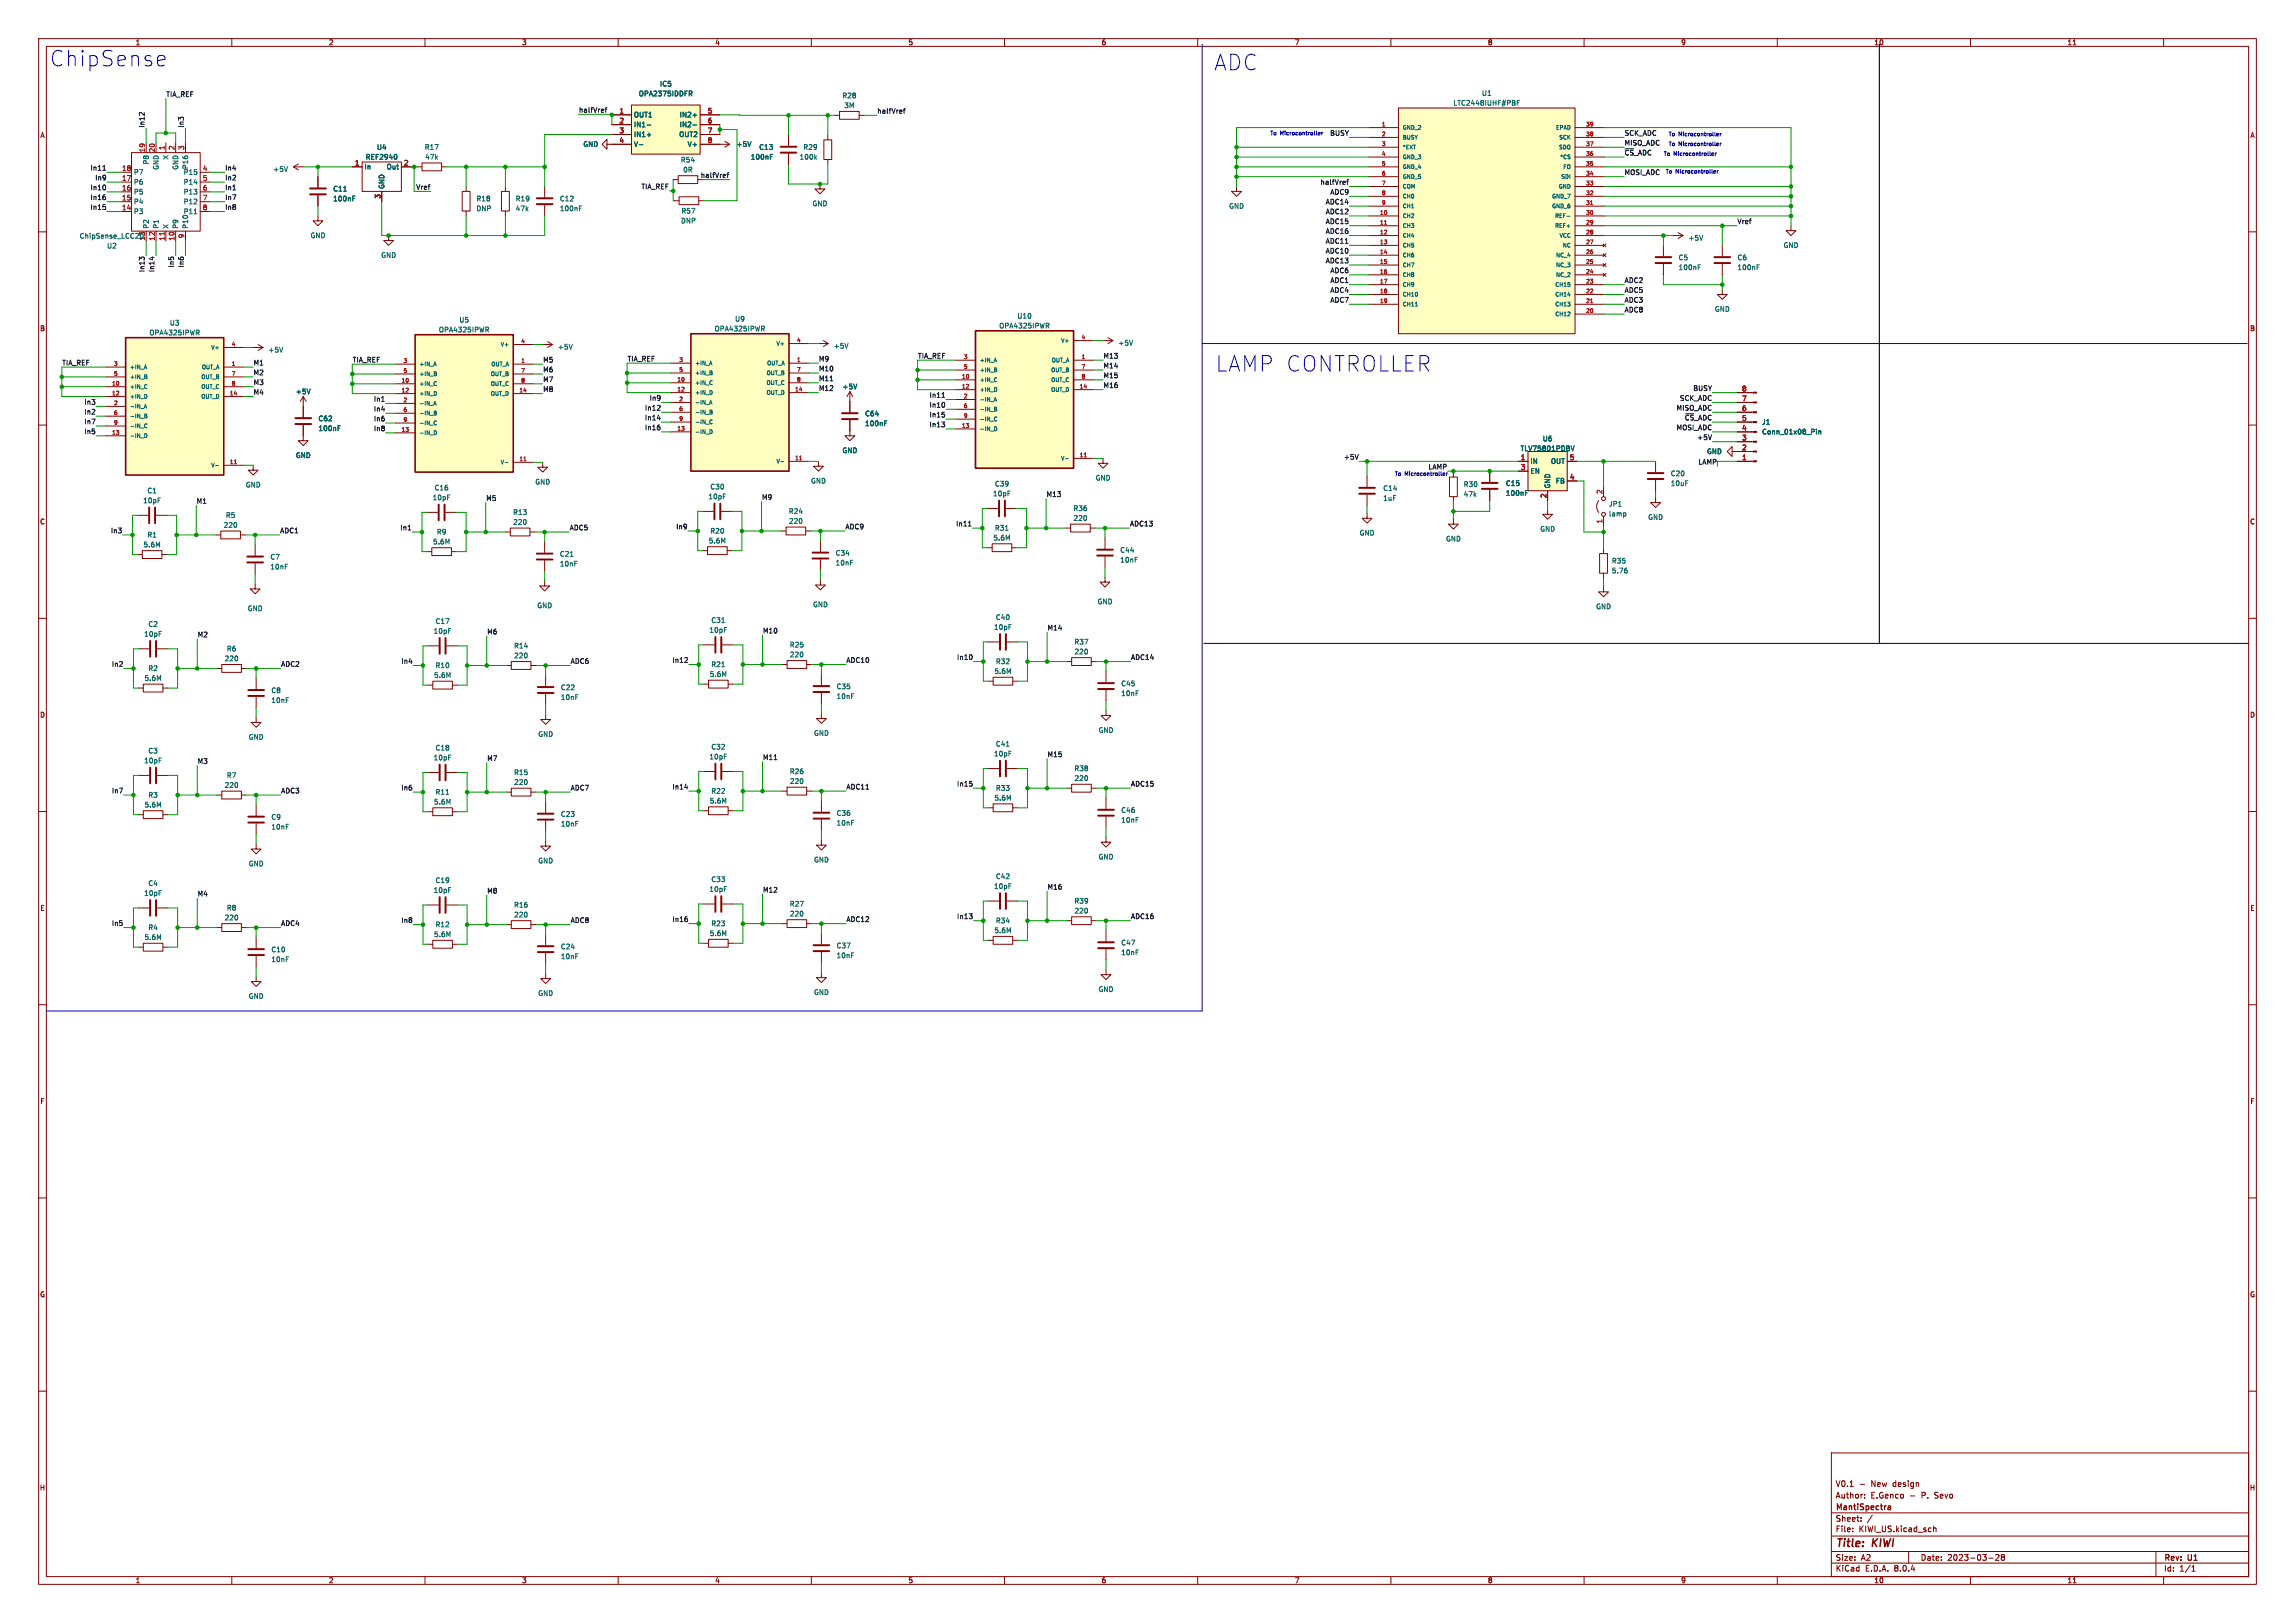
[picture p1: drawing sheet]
<svg xmlns="http://www.w3.org/2000/svg" width="594mm" height="420mm" viewBox="0 0 594 420" stroke-linecap="round" stroke-linejoin="round" font-family="sans-serif">
<defs><g id="words">
<g font-size="5.6" fill="#0000c2">
<text x="12.7" y="17.5">ChipSense</text>
<text x="314.1" y="18.5">ADC</text>
<text x="314.5" y="96.5">LAMP CONTROLLER</text>
</g>
<g font-size="2.8" fill="#840000">
<text x="475" y="400.9">Title:</text>
<text x="484.7" y="400.9">KIWI</text>
</g>
<g font-size="2.1" fill="#840000">
<text x="475" y="388">Author:</text>
<text x="475" y="385">V0.1</text>
<text x="484.2" y="388">E.Genco</text>
<text x="484.3" y="385">New</text>
<text x="490" y="385">design</text>
<text x="494.3" y="388">-</text>
<text x="497.5" y="388">P.</text>
<text x="501" y="388">Sevo</text>
<text x="475" y="394">Sheet:</text>
<text x="475" y="391.2">MantiSpectra</text>
<text x="475" y="396.7">File:</text>
<text x="481.1" y="396.7">KIWI_US.kicad_sch</text>
<text x="475" y="406.9">KiCad</text>
<text x="475" y="404.1">Size:</text>
<text x="481.7" y="404.1">A2</text>
<text x="482.7" y="406.9">E.D.A.</text>
<text x="490.3" y="406.9">8.0.4</text>
<text x="497" y="404.1">Date:</text>
<text x="504" y="404.1">2023-03-28</text>
<text x="560" y="404.3">Rev:</text>
<text x="560" y="406.9">Id:</text>
<text x="564.1" y="406.9">1/1</text>
<text x="566.4" y="404.3">U1</text>
</g>
<g font-size="1.8" fill="#840000">
<text x="35" y="11.9">1</text>
<text x="85" y="11.9">2</text>
<text x="135" y="11.9">3</text>
<text x="185" y="11.9">4</text>
<text x="235" y="11.9">5</text>
<text x="285" y="11.9">6</text>
<text x="335" y="11.9">7</text>
<text x="385" y="11.9">8</text>
<text x="435" y="11.9">9</text>
<text x="485" y="11.9">10</text>
<text x="535" y="11.9">11</text>
<text x="10.3" y="35.9">A</text>
<text x="582.3" y="35.9">A</text>
<text x="10.3" y="85.9">B</text>
<text x="582.3" y="85.9">B</text>
<text x="10.3" y="135.9">C</text>
<text x="582.3" y="135.9">C</text>
<text x="10.3" y="185.9">D</text>
<text x="582.3" y="185.9">D</text>
<text x="10.3" y="235.9">E</text>
<text x="582.3" y="235.9">E</text>
<text x="10.3" y="285.9">F</text>
<text x="582.3" y="285.9">F</text>
<text x="10.3" y="335.9">G</text>
<text x="582.3" y="335.9">G</text>
<text x="10.2" y="385.9">H</text>
<text x="582.2" y="385.9">H</text>
<text x="35" y="409.9">1</text>
<text x="85" y="409.9">2</text>
<text x="135" y="409.9">3</text>
<text x="185" y="409.9">4</text>
<text x="235" y="409.9">5</text>
<text x="285" y="409.9">6</text>
<text x="335" y="409.9">7</text>
<text x="385" y="409.9">8</text>
<text x="435" y="409.9">9</text>
<text x="485" y="409.9">10</text>
<text x="535" y="409.9">11</text>
</g>
<g font-size="1.8" fill="#006464">
<text x="170.7" y="22.6">IC5</text>
<text x="165.2" y="25.1">OPA2375IDDFR</text>
<text x="217.9" y="25.6">R28</text>
<text x="218.4" y="28.2">3M</text>
<text x="376" y="27.5">LTC2448IUHF#PBF</text>
<text x="383.4" y="25">U1</text>
<text x="164" y="30.6">OUT1</text>
<text x="164" y="33.1">IN1-</text>
<text x="164" y="35.7">IN1+</text>
<text x="175.7" y="35.7">OUT2</text>
<text x="175.8" y="30.6">IN2+</text>
<text x="175.8" y="33.1">IN2-</text>
<text x="43.8" y="41.4" transform="rotate(-90 43.8 41.4)">X</text>
<text x="94.5" y="41.5">REF2940</text>
<text x="97.4" y="39">U4</text>
<text x="109.8" y="39">R17</text>
<text x="109.9" y="41.5">47k</text>
<text x="150.9" y="38.2">GND</text>
<text x="164" y="38.2">V-</text>
<text x="177.9" y="38.2">V+</text>
<text x="190.5" y="38.2">+5V</text>
<text x="194.2" y="41.5">100nF</text>
<text x="196.4" y="39">C13</text>
<text x="206.8" y="41.5">100k</text>
<text x="207.8" y="39">R29</text>
<text x="34.5" y="48">P6</text>
<text x="34.5" y="45.4">P7</text>
<text x="38.7" y="42.7" transform="rotate(-90 38.7 42.7)">P8</text>
<text x="41.2" y="44.1" transform="rotate(-90 41.2 44.1)">GND</text>
<text x="46.3" y="44.1" transform="rotate(-90 46.3 44.1)">GND</text>
<text x="47.4" y="45.4">P15</text>
<text x="47.4" y="48">P14</text>
<text x="48.9" y="43.9" transform="rotate(-90 48.9 43.9)">P16</text>
<text x="70.6" y="44.7">+5V</text>
<text x="94.2" y="44">In</text>
<text x="100" y="44">Out</text>
<text x="176.1" y="42.3">R54</text>
<text x="176.7" y="44.8">0R</text>
<text x="34.5" y="53.1">P4</text>
<text x="34.5" y="50.5">P5</text>
<text x="47.4" y="50.5">P13</text>
<text x="47.4" y="53.1">P12</text>
<text x="86.1" y="52.3">100nF</text>
<text x="86.1" y="49.8">C11</text>
<text x="99.7" y="49" transform="rotate(-90 99.7 49)">GND</text>
<text x="123.2" y="52.3">R18</text>
<text x="133.4" y="52.3">R19</text>
<text x="144.8" y="52.3">C12</text>
<text x="210.2" y="53.6">GND</text>
<text x="34.5" y="55.6">P3</text>
<text x="38.7" y="59.3" transform="rotate(-90 38.7 59.3)">P2</text>
<text x="41.2" y="59.3" transform="rotate(-90 41.2 59.3)">P1</text>
<text x="43.8" y="59.3" transform="rotate(-90 43.8 59.3)">X</text>
<text x="46.3" y="59.3" transform="rotate(-90 46.3 59.3)">P9</text>
<text x="47.4" y="55.6">P11</text>
<text x="48.9" y="59.3" transform="rotate(-90 48.9 59.3)">P10</text>
<text x="123.2" y="54.8">DNP</text>
<text x="133.4" y="54.8">47k</text>
<text x="144.8" y="54.8">100nF</text>
<text x="176.1" y="58">DNP</text>
<text x="176.2" y="55.5">R57</text>
<text x="318" y="54.2">GND</text>
<text x="20.5" y="62">ChipSense_LCC20</text>
<text x="27.6" y="64.5">U2</text>
<text x="37.6" y="62.4" transform="rotate(-90 37.6 62.4)">13</text>
<text x="80.3" y="61.8">GND</text>
<text x="436.9" y="62.5">+5V</text>
<text x="461.5" y="64.4">GND</text>
<text x="98.5" y="66.9">GND</text>
<text x="434.4" y="67.5">C5</text>
<text x="434.4" y="70.1">100nF</text>
<text x="449.6" y="67.5">C6</text>
<text x="449.6" y="70.1">100nF</text>
<text x="118.8" y="83.7">U5</text>
<text x="190.1" y="83.4">U9</text>
<text x="263.2" y="82.7">U10</text>
<text x="443.7" y="80.9">GND</text>
<text x="38.5" y="87">OPA4325IPWR</text>
<text x="43.8" y="84.4">U3</text>
<text x="113.5" y="86.2">OPA4325IPWR</text>
<text x="184.9" y="86">OPA4325IPWR</text>
<text x="258.5" y="85.2">OPA4325IPWR</text>
<text x="289.3" y="89.6">+5V</text>
<text x="69.4" y="91.4">+5V</text>
<text x="144.3" y="90.7">+5V</text>
<text x="215.7" y="90.4">+5V</text>
<text x="217.9" y="100.9">+5V</text>
<text x="76.4" y="102.2">+5V</text>
<text x="223.8" y="107.9">C64</text>
<text x="82.3" y="111.7">100nF</text>
<text x="82.3" y="109.2">C62</text>
<text x="223.8" y="110.5">100nF</text>
<text x="455.9" y="110.1">J1</text>
<text x="455.9" y="112.6">Conn_01x08_Pin</text>
<text x="76.4" y="118.7">GND</text>
<text x="217.9" y="117.4">GND</text>
<text x="393.4" y="116.9">TLV75801PDBV</text>
<text x="399.2" y="114.4">U6</text>
<text x="441.7" y="117.7">GND</text>
<text x="138.4" y="125.6">GND</text>
<text x="209.8" y="125.3">GND</text>
<text x="283.5" y="124.6">GND</text>
<text x="389.6" y="126">C15</text>
<text x="396" y="120.2">IN</text>
<text x="396" y="122.8">EN</text>
<text x="401.3" y="120.2">OUT</text>
<text x="402.6" y="125.3">FB</text>
<text x="432.3" y="123.4">C20</text>
<text x="432.3" y="126">10uF</text>
<text x="36.9" y="130.4">10pF</text>
<text x="38" y="127.9">C1</text>
<text x="63.5" y="126.3">GND</text>
<text x="111.9" y="129.6">10pF</text>
<text x="112.4" y="127.1">C16</text>
<text x="183.2" y="129.4">10pF</text>
<text x="183.7" y="126.8">C30</text>
<text x="256.9" y="128.6">10pF</text>
<text x="257.4" y="126.1">C39</text>
<text x="357.9" y="127.2">C14</text>
<text x="357.9" y="129.8">1uF</text>
<text x="378.7" y="126.2">R30</text>
<text x="378.7" y="128.8">47k</text>
<text x="389.6" y="128.5">100nF</text>
<text x="401.4" y="126.5" transform="rotate(-90 401.4 126.5)">GND</text>
<text x="416.3" y="131.3">JP1</text>
<text x="57.8" y="136.8">220</text>
<text x="58.3" y="134.2">R5</text>
<text x="132.7" y="133.5">R13</text>
<text x="132.7" y="136">220</text>
<text x="204" y="133.2">R24</text>
<text x="204.1" y="135.7">220</text>
<text x="257.4" y="137.5">R31</text>
<text x="277.7" y="132.4">R36</text>
<text x="277.7" y="135">220</text>
<text x="398.5" y="137.8">GND</text>
<text x="416.3" y="133.8">lamp</text>
<text x="426.5" y="134.7">GND</text>
<text x="37" y="141.8">5.6M</text>
<text x="38" y="139.3">R1</text>
<text x="112" y="141.1">5.6M</text>
<text x="113" y="138.5">R9</text>
<text x="183.3" y="140.8">5.6M</text>
<text x="183.7" y="138.3">R20</text>
<text x="216.2" y="144">C34</text>
<text x="257" y="140.1">5.6M</text>
<text x="289.8" y="143.2">C44</text>
<text x="351.8" y="138.8">GND</text>
<text x="374.1" y="140.3">GND</text>
<text x="69.9" y="145">C7</text>
<text x="69.9" y="147.5">10nF</text>
<text x="144.8" y="144.2">C21</text>
<text x="144.8" y="146.8">10nF</text>
<text x="216.2" y="146.5">10nF</text>
<text x="289.8" y="145.8">10nF</text>
<text x="417.1" y="146">R35</text>
<text x="417.1" y="148.6">5.76</text>
<text x="64" y="158.3">GND</text>
<text x="112.6" y="161.6">C17</text>
<text x="138.9" y="157.6">GND</text>
<text x="184" y="161.4">C31</text>
<text x="210.3" y="157.3">GND</text>
<text x="257.6" y="160.6">C40</text>
<text x="284" y="156.6">GND</text>
<text x="413" y="157.8">GND</text>
<text x="37.2" y="164.9">10pF</text>
<text x="38.3" y="162.4">C2</text>
<text x="112.1" y="164.2">10pF</text>
<text x="132.9" y="168">R14</text>
<text x="183.5" y="163.9">10pF</text>
<text x="204.3" y="167.7">R25</text>
<text x="257.2" y="163.2">10pF</text>
<text x="278" y="167">R37</text>
<text x="38.3" y="173.8">R2</text>
<text x="58" y="171.3">220</text>
<text x="58.6" y="168.8">R6</text>
<text x="112.6" y="173.1">R10</text>
<text x="133" y="170.5">220</text>
<text x="184" y="172.8">R21</text>
<text x="204.3" y="170.3">220</text>
<text x="257.6" y="172.1">R32</text>
<text x="278" y="169.5">220</text>
<text x="37.3" y="176.4">5.6M</text>
<text x="70.1" y="179.6">C8</text>
<text x="112.2" y="175.6">5.6M</text>
<text x="145" y="178.8">C22</text>
<text x="183.6" y="175.4">5.6M</text>
<text x="216.4" y="178.5">C35</text>
<text x="257.2" y="174.6">5.6M</text>
<text x="290.1" y="177.8">C45</text>
<text x="70.1" y="182.1">10nF</text>
<text x="145" y="181.3">10nF</text>
<text x="216.4" y="181.1">10nF</text>
<text x="290.1" y="180.3">10nF</text>
<text x="64.3" y="191.6">GND</text>
<text x="139.2" y="190.9">GND</text>
<text x="210.6" y="190.6">GND</text>
<text x="284.2" y="189.8">GND</text>
<text x="37.2" y="197.7">10pF</text>
<text x="38.3" y="195.2">C3</text>
<text x="112.1" y="197">10pF</text>
<text x="112.6" y="194.4">C18</text>
<text x="183.5" y="196.7">10pF</text>
<text x="184" y="194.2">C32</text>
<text x="257.2" y="195.9">10pF</text>
<text x="257.6" y="193.4">C41</text>
<text x="58.6" y="201.5">R7</text>
<text x="132.9" y="200.8">R15</text>
<text x="133" y="203.3">220</text>
<text x="204.3" y="200.5">R26</text>
<text x="204.3" y="203">220</text>
<text x="278" y="199.7">R38</text>
<text x="278" y="202.3">220</text>
<text x="37.3" y="209.1">5.6M</text>
<text x="38.3" y="206.6">R3</text>
<text x="58" y="204.1">220</text>
<text x="112.2" y="208.4">5.6M</text>
<text x="112.6" y="205.8">R11</text>
<text x="183.6" y="208.1">5.6M</text>
<text x="184" y="205.6">R22</text>
<text x="257.2" y="207.4">5.6M</text>
<text x="257.6" y="204.8">R33</text>
<text x="70.1" y="212.3">C9</text>
<text x="70.1" y="214.9">10nF</text>
<text x="145" y="211.6">C23</text>
<text x="145" y="214.1">10nF</text>
<text x="216.4" y="211.3">C36</text>
<text x="216.4" y="213.8">10nF</text>
<text x="290.1" y="210.5">C46</text>
<text x="290.1" y="213.1">10nF</text>
<text x="64.3" y="224.4">GND</text>
<text x="139.2" y="223.6">GND</text>
<text x="210.6" y="223.4">GND</text>
<text x="257.6" y="227.7">C42</text>
<text x="284.2" y="222.6">GND</text>
<text x="37.2" y="232">10pF</text>
<text x="38.3" y="229.5">C4</text>
<text x="112.1" y="231.2">10pF</text>
<text x="112.6" y="228.7">C19</text>
<text x="183.5" y="231">10pF</text>
<text x="184" y="228.4">C33</text>
<text x="257.2" y="230.2">10pF</text>
<text x="58" y="238.4">220</text>
<text x="58.6" y="235.8">R8</text>
<text x="132.9" y="235.1">R16</text>
<text x="133" y="237.6">220</text>
<text x="184" y="239.9">R23</text>
<text x="204.3" y="234.8">R27</text>
<text x="204.3" y="237.3">220</text>
<text x="257.6" y="239.1">R34</text>
<text x="278" y="234">R39</text>
<text x="278" y="236.6">220</text>
<text x="37.3" y="243.4">5.6M</text>
<text x="38.3" y="240.9">R4</text>
<text x="112.2" y="242.7">5.6M</text>
<text x="112.6" y="240.1">R12</text>
<text x="145" y="245.8">C24</text>
<text x="183.6" y="242.4">5.6M</text>
<text x="216.4" y="245.6">C37</text>
<text x="257.2" y="241.7">5.6M</text>
<text x="290.1" y="244.8">C47</text>
<text x="70.1" y="246.6">C10</text>
<text x="70.1" y="249.1">10nF</text>
<text x="145" y="248.4">10nF</text>
<text x="216.4" y="248.1">10nF</text>
<text x="290.1" y="247.4">10nF</text>
<text x="139.2" y="257.9">GND</text>
<text x="210.6" y="257.7">GND</text>
<text x="284.2" y="256.9">GND</text>
<text x="64.3" y="258.7">GND</text>
</g>
<g font-size="1.8" fill="#0f0f0f">
<text x="42.9" y="25.2">TIA_REF</text>
<text x="149.7" y="29.2">halfVref</text>
<text x="226.9" y="29.5">halfVref</text>
<text x="37.5" y="33.1" transform="rotate(-90 37.5 33.1)">In12</text>
<text x="47.7" y="33.1" transform="rotate(-90 47.7 33.1)">In3</text>
<text x="344.1" y="35.2">BUSY</text>
<text x="420.4" y="35.2">SCK_ADC</text>
<text x="420.4" y="37.7">MISO_ADC</text>
<text x="420.4" y="40.3">~{CS}_ADC</text>
<text x="23.3" y="44.2">In11</text>
<text x="24.5" y="46.8">In9</text>
<text x="58.2" y="46.8">In2</text>
<text x="58.2" y="44.2">In4</text>
<text x="181.3" y="46.1">halfVref</text>
<text x="341.7" y="47.9">halfVref</text>
<text x="420.4" y="45.4">MOSI_ADC</text>
<text x="23.3" y="49.3">In10</text>
<text x="23.3" y="51.8">In16</text>
<text x="58.2" y="51.8">In7</text>
<text x="58.2" y="49.3">In1</text>
<text x="107.6" y="49.2">Vref</text>
<text x="165.9" y="49.1">TIA_REF</text>
<text x="343" y="53">ADC14</text>
<text x="344.2" y="50.4">ADC9</text>
<text x="23.3" y="54.4">In15</text>
<text x="58.2" y="54.4">In8</text>
<text x="343" y="55.5">ADC12</text>
<text x="343" y="58.1">ADC15</text>
<text x="449.6" y="58.1">Vref</text>
<text x="343" y="60.6">ADC16</text>
<text x="343" y="65.7">ADC10</text>
<text x="343" y="63.1">ADC11</text>
<text x="37.5" y="70.5" transform="rotate(-90 37.5 70.5)">In13</text>
<text x="40" y="70.5" transform="rotate(-90 40 70.5)">In14</text>
<text x="45.1" y="69.3" transform="rotate(-90 45.1 69.3)">In5</text>
<text x="47.7" y="69.3" transform="rotate(-90 47.7 69.3)">In6</text>
<text x="343" y="68.2">ADC13</text>
<text x="344.2" y="70.8">ADC6</text>
<text x="344.2" y="75.8">ADC4</text>
<text x="344.2" y="73.3">ADC1</text>
<text x="420.4" y="73.3">ADC2</text>
<text x="420.4" y="75.8">ADC5</text>
<text x="344.2" y="78.4">ADC7</text>
<text x="420.4" y="80.9">ADC8</text>
<text x="420.4" y="78.4">ADC3</text>
<text x="16" y="94.6">TIA_REF</text>
<text x="65.5" y="94.6">M1</text>
<text x="91.2" y="93.9">TIA_REF</text>
<text x="140.5" y="93.9">M5</text>
<text x="162.3" y="93.6">TIA_REF</text>
<text x="211.8" y="93.6">M9</text>
<text x="237.5" y="92.9">TIA_REF</text>
<text x="285.5" y="92.9">M13</text>
<text x="285.5" y="95.4">M14</text>
<text x="65.5" y="97.2">M2</text>
<text x="65.5" y="99.7">M3</text>
<text x="140.5" y="96.4">M6</text>
<text x="140.5" y="101.5">M8</text>
<text x="140.5" y="99">M7</text>
<text x="211.8" y="96.2">M10</text>
<text x="211.8" y="98.7">M11</text>
<text x="211.8" y="101.2">M12</text>
<text x="285.5" y="97.9">M15</text>
<text x="285.5" y="100.5">M16</text>
<text x="438.1" y="101.2">BUSY</text>
<text x="21.7" y="104.8">In3</text>
<text x="21.7" y="107.3">In2</text>
<text x="65.5" y="102.3">M4</text>
<text x="96.7" y="104">In1</text>
<text x="96.7" y="106.6">In4</text>
<text x="166.8" y="106.3">In12</text>
<text x="168" y="103.8">In9</text>
<text x="240.5" y="105.6">In10</text>
<text x="240.5" y="103">In11</text>
<text x="433.8" y="106.3">MISO_ADC</text>
<text x="434.7" y="103.8">SCK_ADC</text>
<text x="21.7" y="112.4">In5</text>
<text x="21.7" y="109.9">In7</text>
<text x="96.7" y="109.1">In6</text>
<text x="96.7" y="111.7">In8</text>
<text x="166.8" y="111.4">In16</text>
<text x="166.8" y="108.9">In14</text>
<text x="240.5" y="110.6">In13</text>
<text x="240.5" y="108.1">In15</text>
<text x="433.8" y="111.4">MOSI_ADC</text>
<text x="436" y="108.9">~{CS}_ADC</text>
<text x="439.2" y="113.9">+5V</text>
<text x="347.7" y="119">+5V</text>
<text x="369.6" y="121.6">LAMP</text>
<text x="50.8" y="130.5">M1</text>
<text x="125.7" y="129.7">M5</text>
<text x="197.1" y="129.4">M9</text>
<text x="270.8" y="128.7">M13</text>
<text x="103.5" y="137.3">In1</text>
<text x="147.3" y="137.3">ADC5</text>
<text x="174.9" y="137.1">In9</text>
<text x="218.7" y="137.1">ADC9</text>
<text x="247.3" y="136.3">In11</text>
<text x="292.4" y="136.3">ADC13</text>
<text x="28.6" y="138.1">In3</text>
<text x="72.4" y="138.1">ADC1</text>
<text x="51.1" y="165">M2</text>
<text x="126" y="164.2">M6</text>
<text x="197.4" y="164">M10</text>
<text x="271" y="163.2">M14</text>
<text x="28.8" y="172.6">In2</text>
<text x="72.6" y="172.6">ADC2</text>
<text x="103.8" y="171.9">In4</text>
<text x="147.6" y="171.9">ADC6</text>
<text x="173.9" y="171.6">In12</text>
<text x="218.9" y="171.6">ADC10</text>
<text x="247.6" y="170.8">In10</text>
<text x="292.6" y="170.8">ADC14</text>
<text x="51.1" y="197.8">M3</text>
<text x="126" y="197">M7</text>
<text x="197.4" y="196.8">M11</text>
<text x="271" y="196">M15</text>
<text x="247.6" y="203.6">In15</text>
<text x="292.6" y="203.6">ADC15</text>
<text x="28.8" y="205.4">In7</text>
<text x="72.6" y="205.4">ADC3</text>
<text x="103.8" y="204.6">In6</text>
<text x="147.6" y="204.6">ADC7</text>
<text x="173.9" y="204.4">In14</text>
<text x="218.9" y="204.4">ADC11</text>
<text x="51.1" y="232.1">M4</text>
<text x="126" y="231.3">M8</text>
<text x="197.4" y="231">M12</text>
<text x="271" y="230.3">M16</text>
<text x="28.8" y="239.7">In5</text>
<text x="72.6" y="239.7">ADC4</text>
<text x="103.8" y="238.9">In8</text>
<text x="147.6" y="238.9">ADC8</text>
<text x="173.9" y="238.7">In16</text>
<text x="218.9" y="238.7">ADC12</text>
<text x="247.6" y="237.9">In13</text>
<text x="292.6" y="237.9">ADC16</text>
</g>
<g font-size="1.8" fill="#a90000">
<text x="160.2" y="29.5">1</text>
<text x="183.1" y="29.5">5</text>
<text x="160.2" y="32">2</text>
<text x="160.2" y="34.5">3</text>
<text x="183.1" y="32">6</text>
<text x="183.1" y="34.5">7</text>
<text x="37.6" y="39.5" transform="rotate(-90 37.6 39.5)">19</text>
<text x="40.1" y="39.5" transform="rotate(-90 40.1 39.5)">20</text>
<text x="42.7" y="38.9" transform="rotate(-90 42.7 38.9)">1</text>
<text x="45.2" y="38.9" transform="rotate(-90 45.2 38.9)">2</text>
<text x="47.8" y="38.9" transform="rotate(-90 47.8 38.9)">3</text>
<text x="160.2" y="37.1">4</text>
<text x="183.1" y="37.1">8</text>
<text x="31.5" y="46.9">17</text>
<text x="31.5" y="44.3">18</text>
<text x="52.4" y="44.3">4</text>
<text x="52.4" y="46.9">5</text>
<text x="91.7" y="42.9">1</text>
<text x="104.4" y="42.9">2</text>
<text x="31.5" y="51.9">15</text>
<text x="31.5" y="49.4">16</text>
<text x="52.4" y="49.4">6</text>
<text x="52.4" y="51.9">7</text>
<text x="98.6" y="51.5" transform="rotate(-90 98.6 51.5)">3</text>
<text x="31.5" y="54.5">14</text>
<text x="52.4" y="54.5">8</text>
<text x="40.1" y="62.4" transform="rotate(-90 40.1 62.4)">12</text>
<text x="42.7" y="62.4" transform="rotate(-90 42.7 62.4)">11</text>
<text x="45.2" y="62.4" transform="rotate(-90 45.2 62.4)">10</text>
<text x="47.8" y="61.8" transform="rotate(-90 47.8 61.8)">9</text>
<text x="450.8" y="101.3">8</text>
<text x="450.8" y="106.4">6</text>
<text x="450.8" y="103.9">7</text>
<text x="450.8" y="111.5">4</text>
<text x="450.8" y="109">5</text>
<text x="393.5" y="119.1">1</text>
<text x="406.2" y="119.1">5</text>
<text x="450.8" y="119.1">1</text>
<text x="450.8" y="116.6">2</text>
<text x="450.8" y="114">3</text>
<text x="393.5" y="121.7">3</text>
<text x="406.2" y="124.2">4</text>
<text x="400.3" y="129" transform="rotate(-90 400.3 129)">2</text>
<text x="414.8" y="128" transform="rotate(-90 414.8 128)">2</text>
<text x="414.8" y="135.6" transform="rotate(-90 414.8 135.6)">1</text>
</g>
<text font-size="1.8" fill="#009600" x="439.5" y="120.3">LAMP</text>
<g font-size="1.4" fill="#0000c2">
<text x="328.7" y="35.1">To</text>
<text x="331.4" y="35.1">Microcontroller</text>
<text x="431.8" y="35.3">To</text>
<text x="434.5" y="35.3">Microcontroller</text>
<text x="430.5" y="40.4">To</text>
<text x="431.8" y="37.9">To</text>
<text x="433.2" y="40.4">Microcontroller</text>
<text x="434.5" y="37.9">Microcontroller</text>
<text x="431" y="45">To</text>
<text x="433.7" y="45">Microcontroller</text>
<text x="360.9" y="123.2">To</text>
<text x="363.6" y="123.2">Microcontroller</text>
</g>
<g font-size="1.4" fill="#a90000">
<text x="357.5" y="32.8">1</text>
<text x="357.5" y="35.3">2</text>
<text x="410.4" y="35.3">38</text>
<text x="410.4" y="32.8">39</text>
<text x="357.5" y="37.8">3</text>
<text x="357.5" y="40.4">4</text>
<text x="410.4" y="40.4">36</text>
<text x="410.4" y="37.8">37</text>
<text x="357.5" y="42.9">5</text>
<text x="357.5" y="45.5">6</text>
<text x="410.4" y="45.5">34</text>
<text x="410.4" y="42.9">35</text>
<text x="357.5" y="48">7</text>
<text x="357.5" y="50.5">8</text>
<text x="357.5" y="53.1">9</text>
<text x="410.4" y="53.1">31</text>
<text x="410.4" y="50.5">32</text>
<text x="410.4" y="48">33</text>
<text x="357" y="55.6">10</text>
<text x="357" y="58.2">11</text>
<text x="410.4" y="58.2">29</text>
<text x="410.4" y="55.6">30</text>
<text x="357" y="60.7">12</text>
<text x="357" y="63.2">13</text>
<text x="357" y="65.8">14</text>
<text x="410.4" y="65.8">26</text>
<text x="410.4" y="63.2">27</text>
<text x="410.4" y="60.7">28</text>
<text x="357" y="68.3">15</text>
<text x="357" y="70.9">16</text>
<text x="410.4" y="70.9">24</text>
<text x="410.4" y="68.3">25</text>
<text x="357" y="73.4">17</text>
<text x="357" y="75.9">18</text>
<text x="410.4" y="75.9">22</text>
<text x="410.4" y="73.4">23</text>
<text x="357" y="78.5">19</text>
<text x="410.4" y="81">20</text>
<text x="410.4" y="78.5">21</text>
<text x="59.8" y="89.7">4</text>
<text x="134.8" y="88.9">4</text>
<text x="206.1" y="88.6">4</text>
<text x="279.8" y="87.9">4</text>
<text x="29.4" y="94.7">3</text>
<text x="59.8" y="94.7">1</text>
<text x="104.3" y="94">3</text>
<text x="134.8" y="94">1</text>
<text x="175.7" y="93.7">3</text>
<text x="206.1" y="93.7">1</text>
<text x="249.3" y="93">3</text>
<text x="249.3" y="95.5">5</text>
<text x="279.8" y="93">1</text>
<text x="279.8" y="95.5">7</text>
<text x="28.9" y="99.8">10</text>
<text x="29.4" y="97.3">5</text>
<text x="59.8" y="97.3">7</text>
<text x="59.8" y="99.8">8</text>
<text x="103.8" y="99.1">10</text>
<text x="103.8" y="101.6">12</text>
<text x="104.3" y="96.5">5</text>
<text x="134.3" y="101.6">14</text>
<text x="134.8" y="96.5">7</text>
<text x="134.8" y="99.1">8</text>
<text x="175.2" y="98.8">10</text>
<text x="175.2" y="101.3">12</text>
<text x="175.7" y="96.3">5</text>
<text x="205.7" y="101.3">14</text>
<text x="206.1" y="96.3">7</text>
<text x="206.1" y="98.8">8</text>
<text x="248.8" y="98">10</text>
<text x="248.8" y="100.6">12</text>
<text x="279.3" y="100.6">14</text>
<text x="279.8" y="98">8</text>
<text x="28.9" y="102.4">12</text>
<text x="29.4" y="104.9">2</text>
<text x="29.4" y="107.4">6</text>
<text x="59.4" y="102.4">14</text>
<text x="104.3" y="104.1">2</text>
<text x="104.3" y="106.7">6</text>
<text x="175.7" y="103.9">2</text>
<text x="175.7" y="106.4">6</text>
<text x="249.3" y="103.1">2</text>
<text x="249.3" y="105.7">6</text>
<text x="28.9" y="112.5">13</text>
<text x="29.4" y="110">9</text>
<text x="103.8" y="111.8">13</text>
<text x="104.3" y="109.2">9</text>
<text x="175.2" y="111.5">13</text>
<text x="175.7" y="109">9</text>
<text x="248.8" y="110.7">13</text>
<text x="249.3" y="108.2">9</text>
<text x="134.3" y="119.4">11</text>
<text x="205.7" y="119.1">11</text>
<text x="279.3" y="118.4">11</text>
<text x="59.4" y="120.1">11</text>
</g>
<g font-size="1.4" fill="#006464">
<text x="363" y="33.8">GND_2</text>
<text x="402.6" y="33.8">EPAD</text>
<text x="363" y="36.3">BUSY</text>
<text x="363" y="38.8">*EXT</text>
<text x="363" y="41.4">GND_3</text>
<text x="403.4" y="38.8">SDO</text>
<text x="403.4" y="36.3">SCK</text>
<text x="403.6" y="41.4">*CS</text>
<text x="363" y="43.9">GND_4</text>
<text x="363" y="46.5">GND_5</text>
<text x="403.9" y="46.5">SDI</text>
<text x="404.5" y="43.9">FO</text>
<text x="363" y="49">COM</text>
<text x="363" y="51.5">CH0</text>
<text x="401.6" y="51.5">GND_7</text>
<text x="403.3" y="49">GND</text>
<text x="363" y="56.6">CH2</text>
<text x="363" y="59.2">CH3</text>
<text x="363" y="54.1">CH1</text>
<text x="401.6" y="54.1">GND_6</text>
<text x="402.3" y="59.2">REF+</text>
<text x="402.3" y="56.6">REF-</text>
<text x="363" y="61.7">CH4</text>
<text x="363" y="64.2">CH5</text>
<text x="403.5" y="61.7">VCC</text>
<text x="404.3" y="64.2">NC</text>
<text x="363" y="66.8">CH6</text>
<text x="363" y="69.3">CH7</text>
<text x="363" y="71.9">CH8</text>
<text x="402.6" y="71.9">NC_2</text>
<text x="402.6" y="69.3">NC_3</text>
<text x="402.6" y="66.8">NC_4</text>
<text x="363" y="74.4">CH9</text>
<text x="363" y="76.9">CH10</text>
<text x="402.4" y="76.9">CH14</text>
<text x="402.4" y="74.4">CH15</text>
<text x="363" y="79.5">CH11</text>
<text x="402.4" y="82">CH12</text>
<text x="402.4" y="79.5">CH13</text>
<text x="129.4" y="89.9">V+</text>
<text x="200.8" y="89.6">V+</text>
<text x="274.5" y="88.9">V+</text>
<text x="33.5" y="95.7">+IN_A</text>
<text x="52.1" y="95.7">OUT_A</text>
<text x="54.5" y="90.7">V+</text>
<text x="108.5" y="95">+IN_A</text>
<text x="127" y="95">OUT_A</text>
<text x="179.8" y="94.7">+IN_A</text>
<text x="198.4" y="94.7">OUT_A</text>
<text x="253.5" y="94">+IN_A</text>
<text x="272.1" y="94">OUT_A</text>
<text x="33.5" y="100.8">+IN_C</text>
<text x="33.5" y="98.3">+IN_B</text>
<text x="51.9" y="98.3">OUT_B</text>
<text x="51.9" y="100.8">OUT_C</text>
<text x="108.5" y="100.1">+IN_C</text>
<text x="108.5" y="97.5">+IN_B</text>
<text x="126.9" y="97.5">OUT_B</text>
<text x="126.9" y="100.1">OUT_C</text>
<text x="179.8" y="99.8">+IN_C</text>
<text x="179.8" y="97.3">+IN_B</text>
<text x="198.3" y="97.3">OUT_B</text>
<text x="198.3" y="99.8">OUT_C</text>
<text x="253.5" y="99">+IN_C</text>
<text x="253.5" y="101.6">+IN_D</text>
<text x="253.5" y="96.5">+IN_B</text>
<text x="271.9" y="101.6">OUT_D</text>
<text x="271.9" y="96.5">OUT_B</text>
<text x="271.9" y="99">OUT_C</text>
<text x="33.5" y="103.4">+IN_D</text>
<text x="33.5" y="105.9">-IN_A</text>
<text x="51.9" y="103.4">OUT_D</text>
<text x="108.5" y="102.6">+IN_D</text>
<text x="108.5" y="105.1">-IN_A</text>
<text x="108.5" y="107.7">-IN_B</text>
<text x="126.9" y="102.6">OUT_D</text>
<text x="179.8" y="102.3">+IN_D</text>
<text x="179.8" y="104.9">-IN_A</text>
<text x="179.8" y="107.4">-IN_B</text>
<text x="198.3" y="102.3">OUT_D</text>
<text x="253.5" y="104.1">-IN_A</text>
<text x="253.5" y="106.7">-IN_B</text>
<text x="33.5" y="113.5">-IN_D</text>
<text x="33.5" y="108.4">-IN_B</text>
<text x="33.5" y="111">-IN_C</text>
<text x="108.5" y="112.8">-IN_D</text>
<text x="108.5" y="110.2">-IN_C</text>
<text x="179.8" y="112.5">-IN_D</text>
<text x="179.8" y="110">-IN_C</text>
<text x="253.5" y="111.7">-IN_D</text>
<text x="253.5" y="109.2">-IN_C</text>
<text x="274.5" y="119.4">V-</text>
<text x="54.5" y="121.1">V-</text>
<text x="129.4" y="120.4">V-</text>
<text x="200.8" y="120.1">V-</text>
</g>
</g></defs>
<g fill="none" stroke="#840000" stroke-width=".26">
<path d="M10 10h574v400h-574zM12 12h570v396h-570zM60 10v2M110 10v2M160 10v2M210 10v2M260 10v2M310 10v2M360 10v2M410 10v2M460 10v2M510 10v2"/>
<path d="M536.6 11.6h.7M560 10v2M10 60h2M582 60h2M285.5 88.1h2.5M286.8 87.4l1.2 .7M288 88.1l-1.2 .8M10 110h2M582 110h2M130.8 137.7h1.3M132.1 136.7h5.1v2h-5.1zM137.2 137.7h1.2"/>
<path d="M10 160h2M582 160h2M10 210h2M286.3 216.7v1.2h1.2l-1.2 1.3-1.3-1.3h1.3M286.3 206.5v2.8M286.3 211.3v2.8M582 210h2M255.8 233.2h2.8M260.6 233.2h2.8M10 260h2M182.1 244.1h1.3M183.4 243.1h5.1v2h-5.1z"/>
<path d="M188.5 244.1h1.2M212.6 241.6v2.7M212.6 246.4v2.8M255.8 243.3h1.2M257 242.3h5.1v2h-5.1zM262.1 243.3h1.3M286.3 251v1.2h1.2l-1.2 1.3-1.3-1.3h1.3M582 260h2M10 310h2M582 310h2M10 360h2M474 376h108v32h-108z"/>
<path d="M582 360h2M474 397.5h108M474 391.5h108M478.8 384.7h.9M479.5 396.2v.2M479.5 395.4v.2M481.5 384.1h1.1M481.7 393.5v.2M481.7 392.7v.2M482.6 387.5v.2M482.6 386.7v.2M484.6 392.1l-1.3 1.9"/>
<path d="M500.5 394.9v1.5M500.5 395.5l.5-.1 .1 1M60 408v2M110 408v2M160 408v2M210 408v2M260 408v2M310 408v2M360 408v2M410 408v2M460 408v2M474 404.5h108"/>
<path d="M474 401.5h108M494 401.5v3M510 408v2M514.7 403.2h1.2M516.5 402.4l.6-.1 .3 .4-.9 1.1h.9M518.2 402.9l-.2-.3 .2-.3 .6 .3-.3 .3M518.2 402.9l-.2 .3 .2 .6 .6-.3-.3-.6M518.2 402.9h.3M536.6 409.6h.7M558 401.5v6.5M560 408v2M567.3 406.6h.9"/>
<path d="M567.3 405.5l.4-.4v1.5"/>
</g>
<path d="M488.7 389.7h.6v1M488.7 390.6h.6M489.3 390l-.6 .2" fill="none" stroke="#840000" stroke-width=".3"/>
<path d="M284.2 211.1h4.1M284.2 209.6h4.1M258.8 231.1v4.1M260.3 231.1v4.1M210.6 246.1h4M210.6 244.6h4" fill="none" stroke="#840000" stroke-width=".51"/>
<path d="M293.2 88.1l-.5 1.3" fill="none" stroke="#006464" stroke-width=".26"/>
<path d="M32.5 87.4h25.4v35.5h-25.4z" fill="#ffffc2"/>
<path d="M32.5 87.4h25.4v35.5h-25.4z" fill="none" stroke="#840000" stroke-width=".41"/>
<g fill="none" stroke="#840000" stroke-width=".26">
<path d="M27.4 95h5.1M27.4 97.5h5.1M57.9 95h5.1M57.9 89.9h5.1M57.9 97.5h5.1M27.4 100.1h5.1M27.4 102.6h5.1M27.4 112.8h5.1M27.4 105.2h5.1M27.4 107.7h5.1M27.4 110.2h5.1M57.9 100.1h5.1"/>
<path d="M57.9 102.6h5.1M57.9 120.4h5.1M286.3 173.7v2.8M286.3 178.6v2.8M255.8 198.9h2.8M260.6 198.9h2.8M276.1 238.3h1.3M277.4 237.2h5v2.1h-5zM282.4 238.3h1.3M286.3 240.8v2.8M286.3 245.6v2.8"/>
</g>
<g fill="none" stroke="#006464" stroke-width=".26">
<path d="M37.6 94.4l.4 1.1M37.9 97.5v.5M37.9 97.1v.3M38 99.6h.1M51.1 86.1l.4 .6M51.3 85.4l.2 .3-.2 .4M37.3 105.6l.3-1 .4 1M37.4 105.3h.5M37.5 112.2a.51 .51 0 0 1 .5 .5 .51 .51 0 0 1-.5 .5M37.5 107.1l.4 .1M37.5 107.6h.3M37.6 109.7l.4 .1"/>
<path d="M37.8 107.6l.2 .2v.3l-.5 .1M37.9 107.2h.1M37.9 107.2l-.1 .4M38 102.3v.5M38 100.4v.1M38 110.6l-.4 .1M55.8 120.5h.8M260.5 193.1h.7"/>
</g>
<path d="M60.6 120h.6" fill="none" stroke="#a90000" stroke-width=".26"/>
<path d="M284.2 178.3h4.1M284.2 176.8h4.1M258.8 196.9v4M260.3 196.9v4M284.2 245.4h4.1M284.2 243.8h4.1" fill="none" stroke="#840000" stroke-width=".51"/>
<path d="M107.4 86.6h25.4v35.6h-25.4z" fill="#ffffc2"/>
<path d="M107.4 86.6h25.4v35.6h-25.4z" fill="none" stroke="#840000" stroke-width=".41"/>
<g fill="none" stroke="#840000" stroke-width=".26">
<path d="M186.3 37.3h2.5M187.6 36.6l1.2 .7M188.8 37.3l-1.2 .8M320 48.3v1.2h1.3l-1.3 1.3-1.2-1.3h1.2M65.5 89.9h2.6M66.8 89.2l1.3 .7M68.1 89.9l-1.3 .8M102.4 94.2h5M102.4 99.3h5M102.4 96.8h5M132.8 94.2h5.1M132.8 99.3h5.1"/>
<path d="M132.8 89.2h5.1M132.8 96.8h5.1M78.5 110v4h1.3l-1.3 1.3-1.3-1.3h1.3M78.5 102.6v5.4M78.5 102.6l-.8 1.3M78.5 102.6l.7 1.3M102.4 101.9h5M102.4 112h5M102.4 104.4h5M102.4 106.9h5M102.4 109.5h5M132.8 119.6h5.1"/>
<path d="M132.8 101.9h5.1M35.6 133.4h2.8M40.4 133.4h2.8M55.9 138.4h1.2M57.1 137.4h5.1v2h-5.1zM62.2 138.4h1.3M65.5 120.4v1.3h1.3l-1.3 1.2-1.2-1.2h1.2M110.5 132.6h2.8M115.3 132.6h2.8M35.6 143.5h1.2M36.8 142.5h5.1v2h-5.1zM41.9 143.5h1.3"/>
<path d="M66 141v2.8M66 145.8v2.8M110.5 142.7h1.3M111.8 141.7h5v2.1h-5zM116.8 142.7h1.3M212.3 150.1v1.3h1.3l-1.3 1.3-1.2-1.3h1.2M66.3 175.5v2.8M110.7 167.1h2.8M115.6 167.1h2.8M202.4 172h1.3M203.7 170.9h5.1v2.1h-5.1zM208.8 172h1.3"/>
<path d="M212.6 174.5v2.8M212.6 179.3v2.8M255.8 176.3h1.2M257 175.3h5.1v2h-5.1zM262.1 176.3h1.3M276.1 171.2h1.3M277.4 170.2h5v2h-5zM282.4 171.2h1.3M66.3 180.3v2.8M141.2 184.9v1.3h1.3l-1.3 1.3-1.2-1.3h1.2M212.6 184.7v1.2h1.3l-1.3 1.3-1.3-1.3h1.3M286.3 183.9v1.3h1.2l-1.2 1.2-1.3-1.2h1.3"/>
<path d="M131.1 205h1.2M132.3 204h5.1v2h-5.1zM137.4 205h1.3M202.4 204.7h1.3M203.7 203.7h5.1v2h-5.1zM208.8 204.7h1.3M212.6 217.4v1.3h1.3l-1.3 1.3-1.3-1.3h1.3M212.6 207.3v2.8M212.6 212.1v2.8M255.8 209h1.2M257 208h5.1v2.1h-5.1zM262.1 209h1.3"/>
<path d="M276.1 204h1.3M277.4 202.9h5v2.1h-5zM282.4 204h1.3M182.1 233.9h2.8M186.9 233.9h2.8M202.4 239h1.3M203.7 238h5.1v2h-5.1zM208.8 239h1.3M35.8 245.1h1.3M37.1 244.1h5.1v2h-5.1zM42.2 245.1h1.2"/>
</g>
<g fill="none" stroke="#006464" stroke-width=".26">
<path d="M194.4 36.6l-.5 1.3M73.2 89.9l-.4 1.2M112.6 93.7l.3 1M112.9 96.8v.4M112.9 96.3v.3M112.9 98.8l.1 .1M113 99.7h-.1M126 85.3l.5 .6M126.2 84.7l.3 .2-.3 .4M80.3 100.7l-.4 1.2M87.5 110.8h.4M87.5 110.2h.6"/>
<path d="M112.2 104.9l.4-1.1 .3 1.1M112.3 104.6h.5M112.4 111.5a.51 .51 0 0 1 .6 .5 .51 .51 0 0 1-.6 .5M112.4 106.4l.5 .1-.2 .4M112.4 106.9h.3M112.5 109h.5M112.7 106.9l.3 .2-.1 .2-.5 .1M112.9 101.5v.6M113 109.8l-.5 .1M130.7 119.7h.8"/>
</g>
<path d="M135.6 119.2h.6" fill="none" stroke="#a90000" stroke-width=".26"/>
<g fill="none" stroke="#840000" stroke-width=".51">
<path d="M76.5 109.7h4M76.5 108.2h4M38.6 131.3v4.1M40.1 131.3v4.1M113.5 130.6v4M115.1 130.6v4M64 145.5h4.1M64 144h4.1M64.3 178.6h4M113.8 165.1v4.1M115.3 165.1v4.1M210.6 179.1h4"/>
<path d="M210.6 177.5h4M64.3 180.1h4M210.6 211.8h4M210.6 210.3h4M185.2 231.9v4.1M186.7 231.9v4.1"/>
</g>
<path d="M163.4 27.2h17.8v12.7h-17.8z" fill="#ffffc2"/>
<g fill="none" stroke="#840000" stroke-width=".26">
<path d="M158.4 29.7h5M158.4 32.3h5M158.4 34.8h5M158.4 37.3h5M163.4 27.2h17.8v12.7h-17.8zM181.2 29.7h5.1M181.2 32.3h5.1M181.2 34.8h5.1M181.2 37.3h5.1M119.6 49.5h2.1v5.1h-2.1zM120.6 48.3v1.2M120.6 54.6v1.3"/>
<path d="M174.2 46.5h1.3M174.5 51.9h1.3M175.5 45.5h5.1v2h-5.1zM175.8 50.9h5v2.1h-5zM180.6 46.5h1.3M180.8 51.9h1.3M56.1 173h1.3M57.4 172h5.1v2h-5.1zM62.5 173h1.3M66.3 185.7v1.2h1.3l-1.3 1.3-1.3-1.3h1.3M35.8 200.7h2.8M35.8 210.8h1.3"/>
<path d="M37.1 209.8h5.1v2h-5.1zM40.6 200.7h2.8M42.2 210.8h1.2M56.1 205.7h1.3M57.4 204.7h5.1v2.1h-5.1zM62.5 205.7h1.3M57.4 239h5.1v2h-5.1zM56.1 240h1.3M62.5 240h1.3"/>
</g>
<path d="M165.4 37.4h1M167.5 32.4h1M167.5 34.9h1M178.4 23.6h.5l.2 .2-.1 .4h-.6M178.7 24.2l.4 .6M179.4 32.4h.9M179.4 29.8h.9" fill="none" stroke="#006464" stroke-width=".26"/>
<path d="M38.9 198.6v4.1M40.4 198.6v4.1" fill="none" stroke="#840000" stroke-width=".51"/>
<path d="M361.9 27.9h45.8v58.5h-45.8z" fill="#ffffc2"/>
<g fill="none" stroke="#840000" stroke-width=".26">
<path d="M204.1 34.9v2.8M204.1 39.8v2.7M354.3 33h7.6M354.3 35.6h7.6M354.3 38.1h7.6M361.9 27.9h45.8v58.5h-45.8zM407.7 33h7.6M407.7 35.6h7.6M407.7 38.1h7.6M107.9 43.2h1.3M109.2 42.2h5.1v2h-5.1zM114.3 43.2h1.3"/>
<path d="M354.3 55.9h7.6M354.3 58.4h7.6M354.3 53.3h7.6M354.3 50.8h7.6M354.3 48.3h7.6M354.3 45.7h7.6M354.3 43.2h7.6M354.3 40.6h7.6M407.7 55.9h7.6M407.7 58.4h7.6M407.7 53.3h7.6M407.7 50.8h7.6"/>
<path d="M407.7 48.3h7.6M407.7 45.7h7.6M407.7 43.2h7.6M407.7 40.6h7.6M354.3 61h7.6M354.3 63.5h7.6M354.3 66h7.6M354.3 68.6h7.6M354.3 71.1h7.6M354.3 73.7h7.6M354.3 76.2h7.6M354.3 78.7h7.6"/>
<path d="M407.7 61h7.6M407.7 63.5h7.6M407.7 66h7.6M407.7 68.6h7.6M407.7 71.1h7.6M407.7 73.7h7.6M407.7 76.2h7.6M407.7 78.7h7.6M414.9 70.7l.8 .8M414.9 68.2l.8 .8M414.9 65.7l.8 .7M414.9 63.1l.8 .8"/>
<path d="M415.7 70.7l-.8 .8M415.7 68.2l-.8 .8M415.7 65.7l-.8 .7M415.7 63.1l-.8 .8M407.7 81.3h7.6M181.9 132.3h2.8M186.7 132.3h2.8M353.8 123.2v2.8M353.8 128v2.8M375.2 123.4h2v5.1h-2zM376.2 134.4v1.2h1.2l-1.2 1.3-1.3-1.3h1.3M376.2 122.2v1.2"/>
<path d="M376.2 128.5v1.3M400.6 131.8v1.3h1.2l-1.2 1.3-1.3-1.3h1.3M413.8 129.5l-.5 1.5 .1 .9 .4 .7M415 126v2.5M415 133.6v2.5M428.5 128.8v1.2h1.3l-1.3 1.3-1.3-1.3h1.3M181.9 142.5h1.2M183.1 141.5h5.1v2h-5.1zM188.2 142.5h1.3M414 143.3h2.1v5h-2.1zM415 151.9v1.3h1.3l-1.3 1.2-1.2-1.2h1.2M415 142v1.3"/>
<path d="M415 148.3v1.3"/>
<circle cx="415" cy="129" r=".51"/>
<circle cx="415" cy="133.1" r=".51"/>
</g>
<path d="M358.3 58h.6M411.7 53h.6M411.7 78.4h.6" fill="none" stroke="#a90000" stroke-width=".26"/>
<path d="M199.4 39.9h.6M392.7 26.6h.4M393.3 26h-.6v1.2M199.4 40.6h.4M405.5 56h.8M366.3 79.2h.6M420.6 132.7l.2 .2v.4l-.2 .2M421.1 147.6v.6" fill="none" stroke="#006464" stroke-width=".26"/>
<path d="M202.1 39.5h4M202.1 38h4M184.9 130.3v4.1M186.4 130.3v4.1M351.8 127.8h4.1M351.8 126.2h4.1" fill="none" stroke="#840000" stroke-width=".51"/>
<path d="M395.5 116.8h10.1v10.2h-10.1z" fill="#ffffc2"/>
<path d="M392.9 119.4h2.6M395.5 116.8h10.1v10.2h-10.1zM405.6 119.4h2.6M392.9 121.9h2.6M400.6 127v2.5M405.6 124.5h2.6" fill="none" stroke="#840000" stroke-width=".26"/>
<path d="M406.6 115.4l.4 1.3 .5-1.3" fill="none" stroke="#006464" stroke-width=".26"/>
<path d="M178.8 86.4h25.4v35.5h-25.4z" fill="#ffffc2"/>
<path d="M178.8 86.4h25.4v35.5h-25.4z" fill="none" stroke="#840000" stroke-width=".41"/>
<g fill="none" stroke="#840000" stroke-width=".26">
<path d="M157.1 37.3v1.3l-1.3-1.3 1.3-1.2v1.2h1.3M173.7 94h5.1M173.7 99.1h5.1M173.7 96.5h5.1M204.2 94h5.1M204.2 99.1h5.1M204.2 88.9h5.1M204.2 96.5h5.1M173.7 101.6h5.1M173.7 111.8h5.1M173.7 104.1h5.1M173.7 106.7h5.1"/>
<path d="M173.7 109.2h5.1M204.2 119.4h5.1M204.2 101.6h5.1M353.8 132.8v1.3h1.3l-1.3 1.3-1.2-1.3h1.2M385.6 121.9v2.8M385.6 126.7v2.8"/>
</g>
<g fill="none" stroke="#006464" stroke-width=".26">
<path d="M183.9 93.4l.4 1M184.2 96.5v.4M184.2 96.1v.3M184.3 98.6h.1M184.3 99.4v.1M197.4 85.1l.4 .6M197.6 84.4l.2 .2-.2 .5M183.6 104.6l.3-1 .4 1M183.7 104.3h.5M183.8 111.2a.51 .51 0 0 1 .5 .5 .51 .51 0 0 1-.5 .5M183.8 106.1l.4 .1-.1 .4M183.8 106.6h.3"/>
<path d="M183.9 108.7l.4 .1M184.1 106.6l.2 .2v.2l-.5 .1M184.3 101.3v.5M184.3 109.6h-.4M202.1 119.5h.8M394.8 127.5h.4M394.8 126.9h.6"/>
</g>
<path d="M206.9 119h.6" fill="none" stroke="#a90000" stroke-width=".26"/>
<path d="M383.5 126.5h4.1M383.5 125h4.1" fill="none" stroke="#840000" stroke-width=".51"/>
<path d="M252.5 85.6h25.4v35.6h-25.4z" fill="#ffffc2"/>
<path d="M252.5 85.6h25.4v35.6h-25.4z" fill="none" stroke="#840000" stroke-width=".41"/>
<g fill="none" stroke="#840000" stroke-width=".26">
<path d="M34 39.5h17.8v20.3h-17.8zM37.8 37v2.5M40.4 37v2.5M42.9 37v2.5M45.5 37v2.5M48 37v2.5M158.4 29.7h5M158.4 32.3h5M158.4 34.8h5M158.4 37.3h5M181.2 29.7h5.1M181.2 32.3h5.1"/>
<path d="M181.2 34.8h5.1M181.2 37.3h5.1M204.1 34.9v2.8M204.1 39.8v2.7M213.2 36.2h2.1v5.1h-2.1zM214.2 34.9v1.3M216 29.8h1.3M217.3 28.8h5.1v2.1h-5.1zM222.4 29.8h1.2M31.5 54.7h2.5M31.5 52.2h2.5M31.5 49.7h2.5"/>
<path d="M31.5 47.1h2.5M31.5 44.6h2.5M37.8 59.8v2.6M40.4 59.8v2.6M42.9 59.8v2.6M45.5 59.8v2.6M48 59.8v2.6M51.8 54.7h2.6M51.8 52.2h2.6M51.8 49.7h2.6M51.8 47.1h2.6M51.8 44.6h2.6"/>
<path d="M75.9 43.2l1.3 .7M75.9 43.2h2.6M77.2 42.4l-1.3 .8M82.3 55.9v1.3h1.3l-1.3 1.2-1.3-1.2h1.3M82.3 45.7v2.8M82.3 50.5v2.8M91.2 43.2h2.5M93.7 41.9h10.2v7.6h-10.2zM98.8 49.5v2.6M103.9 43.2h2.5M129.8 49.5h2v5.1h-2zM130.8 48.3v1.2"/>
<path d="M130.8 54.6v1.3M141 48.3v2.8M141 53.1v2.8M212.2 47.6v1.3h-1.3l1.3 1.3 1.3-1.3h-1.3M214.2 41.3v1.2M463.5 58.4v1.3h1.3l-1.3 1.3-1.2-1.3h1.2M100.6 61v1.2h1.3l-1.3 1.3-1.3-1.3h1.3M430.5 63.5v2.8M430.5 68.3v2.8M433.1 61h2.5M434.3 60.2l1.3 .8M435.6 61l-1.3 .7"/>
<path d="M445.8 74.9v1.3h1.2l-1.2 1.3-1.3-1.3h1.3M445.8 63.5v2.8M445.8 68.3v2.8M140.5 89.2h2.5M141.7 88.4l1.3 .8M143 89.2l-1.3 .7M211.8 88.9h2.6M213.1 88.1l1.3 .8M214.4 88.9l-1.3 .8M247.4 93.2h5.1M247.4 98.3h5.1M247.4 95.8h5.1"/>
<path d="M277.9 93.2h5.1M277.9 98.3h5.1M277.9 88.1h5.1M277.9 95.8h5.1M78.5 105.2v2.8M78.5 110v2.8M140.5 119.6v1.3h1.2l-1.2 1.3-1.3-1.3h1.3M211.8 119.4v1.3h1.3l-1.3 1.2-1.2-1.2h1.2M220 108.7v4.1h1.2l-1.2 1.2-1.3-1.2h1.3M220 101.3l-.8 1.3M220 101.3v5.4M220 101.3l.7 1.3"/>
<path d="M247.4 100.8h5.1M247.4 111h5.1M247.4 103.4h5.1M247.4 105.9h5.1M247.4 108.5h5.1M277.9 118.6h5.1M277.9 100.8h5.1M285.5 118.6v1.3h1.3l-1.3 1.3-1.3-1.3h1.3M392.9 119.4h2.6M405.6 119.4h2.6M428.5 119.4v2.8M448.3 116.8v-1.2l-1.3 1.2 1.3 1.3v-1.3h5.5"/>
<path d="M449.6 101.6h4.2M449.6 104.1h4.2M449.6 106.7h4.2M449.6 109.2h4.2M449.6 111.8h4.2M449.6 114.3h4.2M449.6 119.4h4.2M202.2 137.4h1.3M203.5 136.4h5v2h-5zM208.5 137.4h1.3M212.3 140v2.7M255.5 131.6h2.8"/>
<path d="M260.3 131.6h2.8M275.8 136.7h1.3M277.1 135.6h5.1v2.1h-5.1zM282.2 136.7h1.3M286 139.2v2.8M385.6 121.9v2.8M385.6 126.7v2.8M392.9 121.9h2.6M400.6 127v2.5M405.6 124.5h2.6M428.5 124.2v2.8M66 151.1v1.3h1.3l-1.3 1.3-1.2-1.3h1.2"/>
<path d="M141 150.4v1.2h1.2l-1.2 1.3-1.3-1.3h1.3M141 140.2v2.8M141 145v2.8M212.3 144.8v2.8M255.5 141.7h1.3M256.8 140.7h5.1v2h-5.1zM261.9 141.7h1.2M286 149.4v1.2h1.3l-1.3 1.3-1.3-1.3h1.3M286 144v2.8M35.8 167.9h2.8M35.8 178.1h1.3M37.1 177h5.1v2.1h-5.1z"/>
<path d="M40.6 167.9h2.8M42.2 178.1h1.2M110.7 177.3h1.3M112 176.3h5.1v2h-5.1zM117.1 177.3h1.3M131.1 172.2h1.2M132.3 171.2h5.1v2h-5.1zM137.4 172.2h1.3M141.2 174.8v2.7M141.2 179.6v2.8M182.1 166.9h2.8M182.1 177h1.3"/>
<path d="M183.4 176h5.1v2.1h-5.1zM186.9 166.9h2.8M188.5 177h1.2M255.8 166.1h2.8M260.6 166.1h2.8M110.7 199.9h2.8M115.6 199.9h2.8M182.1 199.6h2.8M186.9 199.6h2.8M66.3 218.4v1.3h1.3l-1.3 1.3-1.3-1.3h1.3M66.3 208.3v2.8M66.3 213.1v2.8"/>
<path d="M110.7 210.1h1.3M112 209h5.1v2.1h-5.1zM117.1 210.1h1.3M141.2 217.7v1.2h1.3l-1.3 1.3-1.2-1.3h1.2M141.2 207.5v2.8M141.2 212.3v2.8M182.1 209.8h1.3M183.4 208.8h5.1v2h-5.1zM188.5 209.8h1.2M35.8 235h2.8M40.6 235h2.8M110.7 234.2h2.8"/>
<path d="M115.6 234.2h2.8M131.1 239.3h1.2M132.3 238.3h5.1v2h-5.1zM137.4 239.3h1.3M66.3 252.7v1.3h1.3l-1.3 1.3-1.3-1.3h1.3M66.3 242.6v2.8M66.3 247.4v2.8M110.7 244.3h1.3M112 243.3h5.1v2.1h-5.1zM117.1 244.3h1.3M141.2 252v1.2h1.3l-1.3 1.3-1.2-1.3h1.2M141.2 241.8v2.8"/>
<path d="M141.2 246.6v2.8M212.6 251.7v1.3h1.3l-1.3 1.3-1.3-1.3h1.3"/>
</g>
<g fill="none" stroke="#006464" stroke-width=".26">
<path d="M102.4 39.9a.79 .79 0 0 1 0 1.3M165.4 37.4h1M167.5 32.4h1M167.5 34.9h1M178.4 23.6h.5l.2 .2-.1 .4h-.6M178.7 24.2l.4 .6M179.4 32.4h.9M179.4 29.8h.9M194.4 36.6l-.5 1.3M199.4 39.9h.6M50.2 55.3h.8M74.4 43.1l-.4 1.3"/>
<path d="M88.9 49.5h.8M91.3 51.3h.4M91.3 50.7h.6M150 53.9h.4M150 53.3h.6M199.4 40.6h.4M211 40.7l.4 .5M211.4 40.4l-.5 .5M439.5 69.1h.5M439.5 68.5h.6M440.7 60.9l-.4 1.3M454.8 69.1h.4"/>
<path d="M454.8 68.5h.6M148.1 89.1l-.4 1.3M219.5 88.8l-.4 1.3M221.8 99.4l-.4 1.3M257.6 92.7l.3 1M257.9 95.7v.1M257.9 95.3v.3M257.9 97.8h.1M257.9 95.8v.3M257.9 96.1v.1M258 98.7h-.1M271.1 84.3l.4 .6"/>
<path d="M271.3 83.6l.2 .3-.2 .4M80.3 100.7l-.4 1.2M87.5 110.8h.4M87.5 110.2h.6M229 108.9h.6M229 109.5h.4M257.3 103.8l.3-1 .3 1M257.4 103.6h.5M257.4 110.4a.51 .51 0 0 1 .6 .6 .51 .51 0 0 1-.6 .5M257.4 105.4l.5 .1-.1 .3M257.4 105.8h.4M257.6 108h.4"/>
<path d="M257.8 105.8l.1 .1M257.9 105.9h.1M257.9 106.3l-.5 .1M257.9 100.5v.6M257.9 105.9v.4M257.9 106.3h.1M258 108.8l-.4 .1M275.7 118.7h.8M406.6 115.4l.4 1.3 .5-1.3M470.1 111.1v.1M470.1 111.5v.8M470.7 111.6h.5l.1 .7"/>
<path d="M470.7 111.5v.8M260.2 137.2h.7M394.8 127.5h.4M394.8 126.9h.6M147.6 144h.7M186.8 161.1h.7M186.8 172.5h.7M115.4 205.6h.8"/>
</g>
<path d="M42.5 60.1v.7M280.6 118.2h.6" fill="none" stroke="#a90000" stroke-width=".26"/>
<g fill="none" stroke="#840000" stroke-width=".51">
<path d="M80.3 50.3h4M80.3 48.8h4M138.9 52.8h4.1M138.9 51.3h4.1M428.5 68.1h4.1M428.5 66.5h4.1M443.7 68.1h4.1M443.7 66.5h4.1M217.9 108.5h4.1M217.9 106.9h4.1M258.6 129.5v4.1M260.1 129.5v4.1"/>
<path d="M426.5 124h4M426.5 122.4h4M138.9 144.8h4.1M138.9 143.3h4.1M210.3 144.5h4.1M210.3 143h4.1M284 143.8h4M284 142.2h4M38.9 165.9v4M40.4 165.9v4M139.2 179.3h4.1M139.2 177.8h4.1"/>
<path d="M185.2 164.8v4.1M186.7 164.8v4.1M258.8 164.1v4M260.3 164.1v4M113.8 197.9v4M115.3 197.9v4M185.2 197.6v4.1M186.7 197.6v4.1M64.3 212.9h4M64.3 211.3h4M139.2 212.1h4.1M139.2 210.6h4.1"/>
<path d="M38.9 232.9v4.1M40.4 232.9v4.1M113.8 232.2v4M115.3 232.2v4M64.3 247.1h4M64.3 245.6h4M139.2 246.4h4.1M139.2 244.9h4.1"/>
</g>
<g fill="#840000" stroke="#840000" stroke-width=".26">
<path d="M453.8 101.5h.9v.2h-.9z"/>
<path d="M453.8 104h.9v.3h-.9z"/>
<path d="M453.8 106.6h.9v.2h-.9z"/>
<path d="M453.8 109.1h.9v.2h-.9z"/>
<path d="M453.8 111.6h.9v.3h-.9z"/>
<path d="M453.8 114.2h.9v.2h-.9z"/>
<path d="M453.8 116.7h.9v.3h-.9z"/>
<path d="M453.8 119.3h.9v.2h-.9z"/>
</g>
<g fill="none" stroke="#0f0f0f" stroke-width=".26">
<path d="M36.2 29.2h.4M37.3 29.1v.8M156.6 28.2h.5M157.1 27.8l-.3 .2v1.1M233.8 28.5h.5M234.3 28.1l-.3 .1v1.1M26.6 44.1h.7M27.3 48.1v.8M27.3 51v.6M27.3 53.6v.5M60.3 49.1h.7M188.1 45.1h.5"/>
<path d="M188.6 44.7l-.3 .2v1.1M348.5 46.9h.5M349 46.5l-.3 .2v1M36.5 66.9l-.4-.4v.8M36.7 66.6h.5M39.5 66.4v.8M214.8 98.5h.8M98.8 103.9h.7M170.1 106.2h.8M170.1 108.3h.8M170.8 110.6v.5M170.8 105v.4"/>
<path d="M243.7 109.2h.8l-.4 .5M243.8 102.9h.7M244.5 109.8v.6M244.5 104.4v.8M244.5 107.3v.5M351.6 117.6l-.5 1.3M443 112.5l-.4 1.3M105.6 137.2h.7M250.6 136.1h.8M177.2 171.4h.8M177.9 170.3v.4M251.6 169.7v.7"/>
<path d="M200.4 196.6h.7M177.2 203.8h.8M251.6 202.8v.5M177.9 237.8v.6M250.8 236.5h.8l-.4 .5M251.6 237.1v.5"/>
</g>
<g fill="none" stroke="#0000c2" stroke-width=".26">
<path d="M41.4 14.4l1.1 .2 .2 .7-1.9 .4M42.5 16.8l-1.1 .2M311.1 11.4v250.2h-299.2M486.4 11.4v155M341.2 34.6l.5-.1-.1-.2-.4 .1 .1 .5h.3M342.1 34.3v.6M342.4 34.3l-.3 .2M443.1 39.9l.4-.1v-.2l-.4 .1v.5h.4M444 39.6v.7M444.2 39.6l-.2 .2M444.3 37.4l.5-.1v-.2l-.5 .1 .1 .5h.4M444.3 34.8l.5-.1v-.1l-.5 .1 .1 .4h.4"/>
<path d="M445.2 34.5v.7M445.2 37.1v.6M445.5 37.1l-.3 .1M445.5 34.5l-.3 .2M443.6 44.5l.4-.1v-.2l-.4 .1v.5h.4M444.5 44.2v.6M444.8 44.2l-.3 .2M311.1 88.9h270.6M373.5 122.7l.4-.1v-.2l-.4 .1v.5h.4M374.4 122.4v.7M374.7 122.4l-.3 .2M311.5 166.5h270.5"/>
</g>
<g fill="none" stroke="#009600" stroke-width=".26">
<path d="M37.8 33.1v3.9M40.4 37v-2.6h5.1v2.6M42.9 25.5v8.9M48 33.1v3.9M149.7 29.6h8.7v2.7M158.4 34.8h-17.4v13.5M186.3 33.5h4.5v18.4h-8.7M186.3 29.7l29.7 .1M186.3 32.3v2.5M204.1 29.8v5.1M214.2 29.8v5.1M223.6 29.8h3.3"/>
<path d="M320 38.1h34.3M349.2 35.6h5.1M354.3 33h-34.3v15.3M415.3 33h48.2v25.4M415.3 35.6h5.1M415.3 38.1h5.1M27.7 44.6h3.8M27.7 47.1h3.8M27.7 52.2h3.8M27.7 54.7h3.8M27.7 49.7h3.8M54.4 44.6h3.8"/>
<path d="M54.4 47.1h3.8M54.4 52.2h3.8M54.4 54.7h3.8M54.4 49.7h3.8M78.5 43.2h12.7M82.3 43.2v2.5M82.3 53.3v2.6M98.8 52.1v8.9h42.2v-5.1M106.4 43.2h1.5M107.2 43.2v6.3h4.3M115.6 43.2h25.4M120.6 43.2v5.1"/>
<path d="M120.6 55.9v5.1M130.8 43.2v5.1M130.8 55.9v5.1M173.2 49.4h1M174.2 46.5v5.4h.3M181.9 46.5h6.9M204.1 42.5v5.1h10.1v-5.1M320 43.2h34.3M320 40.6h34.3M320 45.7h34.3M349.2 58.4h5.1M349.2 48.3h5.1"/>
<path d="M349.2 55.9h5.1M349.2 50.8h5.1M349.2 53.3h5.1M415.3 43.2h48.2M415.3 58.4h34.3M415.3 48.3h48.2M415.3 55.9h48.2M415.3 50.8h48.2M415.3 53.3h48.2M415.3 40.6h5.1M415.3 45.7h5.1M445.8 58.4v5.1"/>
<path d="M37.8 62.4v3.8M40.4 62.4v3.8M45.5 62.4v3.8M48 62.4v3.8M349.2 61h5.1M349.2 73.7h5.1M349.2 76.2h5.1M349.2 78.7h5.1M349.2 68.6h5.1M349.2 63.5h5.1M349.2 66h5.1M349.2 71.1h5.1"/>
<path d="M415.3 61h17.8M415.3 73.7h5.1M415.3 76.2h5.1M415.3 78.7h5.1M430.5 71.1v2.6h15.3M430.5 61v2.5M445.8 71.1v3.8M16 97.5h11.4M27.4 95h-11.4v7.6h11.4M63 95h2.5M63 97.5h2.5M63 89.9h2.5"/>
<path d="M91.2 96.8h11.2M91.2 99.3h11.2M102.4 94.2h-11.2v7.7h11.2M137.9 96.8h2.6M137.9 99.3h2.6M137.9 94.2h2.6M137.9 89.2h2.6M162.3 99.1h11.4M162.3 96.5h11.4M173.7 94h-11.4v7.6h11.4M209.3 99.1h2.5M209.3 88.9h2.5"/>
<path d="M209.3 96.5h2.5M209.3 94h2.5M237.5 98.3h9.9M237.5 95.8h9.9M247.4 93.2h-9.9v7.6h9.9M283 98.3h2.5M283 95.8h2.5M283 93.2h2.5M283 88.1h2.5M415.3 81.3h5.1M16 100.1h11.4M24.9 112.8h2.5"/>
<path d="M24.9 105.2h2.5M24.9 110.2h2.5M24.9 107.7h2.5M63 100.1h2.5M63 102.6h2.5M99.8 106.9h2.6M99.8 109.5h2.6M99.8 104.4h2.6M99.8 112h2.6M137.9 101.9h2.6M137.9 119.6h2.6M171.2 104.1h2.5"/>
<path d="M171.2 109.2h2.5M171.2 111.8h2.5M171.2 106.7h2.5M209.3 101.6h2.5M209.3 119.4h2.5M244.9 111h2.5M244.9 108.5h2.5M244.9 105.9h2.5M244.9 103.4h2.5M283 100.8h2.5M283 118.6h2.5M351.8 119.4h41.1"/>
<path d="M353.8 119.4v3.8M408.2 119.4h20.3M415 119.4v6.6M443.2 104.1h6.4M443.2 101.6h6.4M443.2 109.2h6.4M443.2 111.8h6.4M443.2 106.7h6.4M443.2 114.3h6.4M444.5 119.4h5.1M31.7 138.4h2.6M35.6 133.4h-1.3v10.1h1.3"/>
<path d="M43.2 133.4h2.5v10.1h-2.5M45.7 138.4h10.2M50.8 130.8v7.6M63 120.4h2.5M63.5 138.4h8.9M66 138.4v2.6M106.7 137.7h2.5M110.5 132.6h-1.3v10.1h1.3M118.1 132.6h2.5v10.1h-2.5M120.6 137.7h10.2M125.7 130v7.7M138.4 137.7h8.9"/>
<path d="M141 137.7v2.5M178.1 137.4h2.5M181.9 132.3h-1.3v10.2h1.3M189.5 132.3h2.5v10.2h-2.5M192 137.4h10.2M197.1 129.8v7.6M209.8 137.4h8.9M212.3 137.4v2.6M251.7 136.7h2.6M255.5 131.6h-1.2v10.1h1.2M263.1 131.6h2.6v10.1h-2.6M265.7 136.7h10.1"/>
<path d="M270.8 129v7.7M283.5 136.7h8.9M286 136.7v2.5M353.8 130.8v2M374.6 121.9h18.3M376.2 121.9v.3M376.2 129.8v4.6M385.6 129.5v2.8h-9.4M400.6 129.5v2.3M408.2 124.5h1.8v13.2h5M415 136.1v5.9M428.5 127v1.8"/>
<path d="M66 148.6v2.5M141 147.8v2.6M212.3 147.6v2.5M286 146.8v2.6M415 149.6v2.3M32 173h2.5M35.8 167.9h-1.3v10.2h1.3M43.4 167.9h2.6v10.2h-2.6M46 173h10.1M51.1 165.4v7.6M63.8 173h8.8M66.3 173v2.5"/>
<path d="M106.9 172.2h2.6M110.7 167.1h-1.2v10.2h1.2M118.4 167.1h2.5v10.2h-2.5M120.9 172.2h10.2M126 164.6v7.6M138.7 172.2h8.9M141.2 172.2v2.6M178.3 172h2.5M182.1 166.9h-1.3v10.1h1.3M189.7 166.9h2.6v10.1h-2.6M192.3 172h10.1M197.4 164.3v7.7"/>
<path d="M210.1 172h8.8M212.6 172v2.5M252 171.2h2.5M255.8 166.1h-1.3v10.2h1.3M263.4 166.1h2.5v10.2h-2.5M265.9 171.2h10.2M271 163.6v7.6M283.7 171.2h8.9M286.3 171.2v2.5M51.1 198.1v7.6M66.3 183.1v2.6M110.7 199.9h-1.2v10.2h1.2"/>
<path d="M118.4 199.9h2.5v10.2h-2.5M126 197.4v7.6M141.2 182.4v2.5M182.1 199.6h-1.3v10.2h1.3M189.7 199.6h2.6v10.2h-2.6M197.4 197.1v7.6M212.6 182.1v2.6M255.8 198.9h-1.3v10.1h1.3M263.4 198.9h2.5v10.1h-2.5M271 196.3v7.7M286.3 181.4v2.5M32 205.7h2.5"/>
<path d="M35.8 200.7h-1.3v10.1h1.3M43.4 200.7h2.6v10.1h-2.6M46 205.7h10.1M63.8 205.7h8.8M66.3 205.7v2.6M66.3 215.9v2.5M106.9 205h2.6M120.9 205h10.2M138.7 205h8.9M141.2 205v2.5M141.2 215.1v2.6M178.3 204.7h2.5"/>
<path d="M192.3 204.7h10.1M210.1 204.7h8.8M212.6 204.7v2.6M212.6 214.9v2.5M252 204h2.5M265.9 204h10.2M283.7 204h8.9M286.3 204v2.5M286.3 214.1v2.6M35.8 235h-1.3v10.1h1.3M43.4 235h2.6v10.1h-2.6M51.1 232.4v7.6"/>
<path d="M106.9 239.3h2.6M110.7 234.2h-1.2v10.1h1.2M118.4 234.2h2.5v10.1h-2.5M120.9 239.3h10.2M126 231.6v7.7M138.7 239.3h8.9M141.2 239.3v2.5M178.3 239h2.5M182.1 233.9h-1.3v10.2h1.3M189.7 233.9h2.6v10.2h-2.6M192.3 239h10.1M197.4 231.4v7.6"/>
<path d="M210.1 239h8.8M212.6 239v2.6M252 238.3h2.5M255.8 233.2h-1.3v10.1h1.3M263.4 233.2h2.5v10.1h-2.5M265.9 238.3h10.2M271 230.6v7.7M283.7 238.3h8.9M286.3 238.3v2.5M32 240h2.5M46 240h10.1M63.8 240h8.8"/>
<path d="M66.3 240v2.6M66.3 250.2v2.5M141.2 249.4v2.6M212.6 249.2v2.5M286.3 248.4v2.6"/>
</g>
<g fill="#009600" stroke="#009600" stroke-width=".26">
<circle cx="109.2" cy="137.7" r=".46"/>
<circle cx="91.2" cy="96.8" r=".46"/>
<circle cx="91.2" cy="99.3" r=".46"/>
<circle cx="162.3" cy="99.1" r=".46"/>
<circle cx="162.3" cy="96.5" r=".46"/>
<circle cx="158.4" cy="29.7" r=".46"/>
<circle cx="212.2" cy="47.6" r=".46"/>
<circle cx="212.3" cy="137.4" r=".46"/>
<circle cx="192" cy="137.4" r=".46"/>
<circle cx="197.1" cy="137.4" r=".46"/>
<circle cx="180.6" cy="137.4" r=".46"/>
<circle cx="141" cy="137.7" r=".46"/>
<circle cx="42.9" cy="34.4" r=".46"/>
<circle cx="16" cy="97.5" r=".46"/>
<circle cx="16" cy="100.1" r=".46"/>
<circle cx="130.8" cy="61" r=".46"/>
<circle cx="120.6" cy="43.2" r=".46"/>
<circle cx="107.2" cy="43.2" r=".46"/>
<circle cx="141" cy="43.2" r=".46"/>
<circle cx="130.8" cy="43.2" r=".46"/>
<circle cx="120.6" cy="61" r=".46"/>
<circle cx="82.3" cy="43.2" r=".46"/>
<circle cx="100.6" cy="61" r=".46"/>
<circle cx="186.3" cy="33.5" r=".46"/>
<circle cx="174.2" cy="49.4" r=".46"/>
<circle cx="237.5" cy="95.8" r=".46"/>
<circle cx="237.5" cy="98.3" r=".46"/>
<circle cx="204.1" cy="29.8" r=".46"/>
<circle cx="214.2" cy="29.8" r=".46"/>
<circle cx="320" cy="45.7" r=".46"/>
<circle cx="320" cy="43.2" r=".46"/>
<circle cx="320" cy="38.1" r=".46"/>
<circle cx="320" cy="40.6" r=".46"/>
<circle cx="286" cy="136.7" r=".46"/>
<circle cx="270.8" cy="136.7" r=".46"/>
<circle cx="265.7" cy="136.7" r=".46"/>
<circle cx="254.3" cy="136.7" r=".46"/>
<circle cx="192.3" cy="204.7" r=".46"/>
<circle cx="180.8" cy="204.7" r=".46"/>
<circle cx="197.4" cy="172" r=".46"/>
<circle cx="212.6" cy="172" r=".46"/>
<circle cx="180.8" cy="239" r=".46"/>
<circle cx="192.3" cy="172" r=".46"/>
<circle cx="180.8" cy="172" r=".46"/>
<circle cx="51.1" cy="173" r=".46"/>
<circle cx="46" cy="173" r=".46"/>
<circle cx="34.3" cy="138.4" r=".46"/>
<circle cx="45.7" cy="138.4" r=".46"/>
<circle cx="34.5" cy="173" r=".46"/>
<circle cx="126" cy="205" r=".46"/>
<circle cx="120.9" cy="205" r=".46"/>
<circle cx="109.5" cy="239.3" r=".46"/>
<circle cx="109.5" cy="205" r=".46"/>
<circle cx="34.5" cy="205.7" r=".46"/>
<circle cx="46" cy="205.7" r=".46"/>
<circle cx="51.1" cy="205.7" r=".46"/>
<circle cx="66.3" cy="205.7" r=".46"/>
<circle cx="50.8" cy="138.4" r=".46"/>
<circle cx="66.3" cy="173" r=".46"/>
<circle cx="66" cy="138.4" r=".46"/>
<circle cx="125.7" cy="137.7" r=".46"/>
<circle cx="120.6" cy="137.7" r=".46"/>
<circle cx="51.1" cy="240" r=".46"/>
<circle cx="46" cy="240" r=".46"/>
<circle cx="66.3" cy="240" r=".46"/>
<circle cx="34.5" cy="240" r=".46"/>
<circle cx="126" cy="172.2" r=".46"/>
<circle cx="120.9" cy="172.2" r=".46"/>
<circle cx="109.5" cy="172.2" r=".46"/>
<circle cx="141.2" cy="172.2" r=".46"/>
<circle cx="120.9" cy="239.3" r=".46"/>
<circle cx="126" cy="239.3" r=".46"/>
<circle cx="141.2" cy="205" r=".46"/>
<circle cx="141.2" cy="239.3" r=".46"/>
<circle cx="445.8" cy="58.4" r=".46"/>
<circle cx="463.5" cy="48.3" r=".46"/>
<circle cx="463.5" cy="43.2" r=".46"/>
<circle cx="463.5" cy="55.9" r=".46"/>
<circle cx="463.5" cy="50.8" r=".46"/>
<circle cx="463.5" cy="53.3" r=".46"/>
<circle cx="415" cy="119.4" r=".46"/>
<circle cx="415" cy="137.7" r=".46"/>
<circle cx="353.8" cy="119.4" r=".46"/>
<circle cx="376.2" cy="132.3" r=".46"/>
<circle cx="376.2" cy="121.9" r=".46"/>
<circle cx="385.6" cy="121.9" r=".46"/>
<circle cx="430.5" cy="61" r=".46"/>
<circle cx="445.8" cy="73.7" r=".46"/>
<circle cx="254.5" cy="238.3" r=".46"/>
<circle cx="271" cy="238.3" r=".46"/>
<circle cx="265.9" cy="238.3" r=".46"/>
<circle cx="254.5" cy="204" r=".46"/>
<circle cx="254.5" cy="171.2" r=".46"/>
<circle cx="271" cy="204" r=".46"/>
<circle cx="286.3" cy="204" r=".46"/>
<circle cx="265.9" cy="171.2" r=".46"/>
<circle cx="271" cy="171.2" r=".46"/>
<circle cx="286.3" cy="171.2" r=".46"/>
<circle cx="265.9" cy="204" r=".46"/>
<circle cx="286.3" cy="238.3" r=".46"/>
<circle cx="212.6" cy="204.7" r=".46"/>
<circle cx="197.4" cy="204.7" r=".46"/>
<circle cx="197.4" cy="239" r=".46"/>
<circle cx="212.6" cy="239" r=".46"/>
<circle cx="192.3" cy="239" r=".46"/>
</g>
<use href="#words"/>
</svg>
